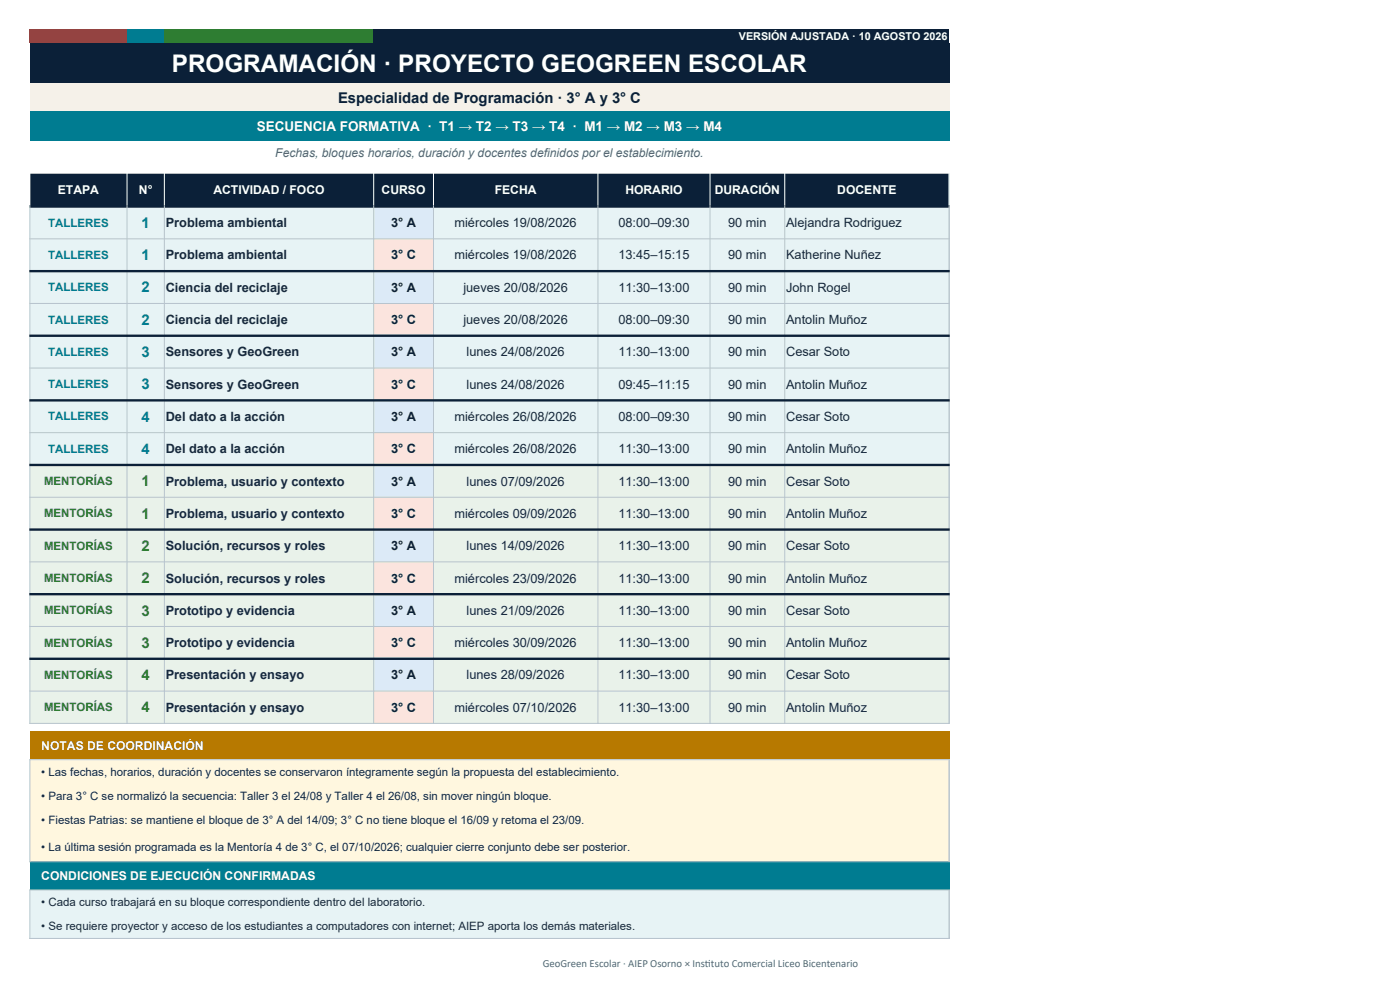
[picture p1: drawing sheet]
<svg xmlns="http://www.w3.org/2000/svg" width="297mm" height="210mm" viewBox="0 0 297 210" stroke-linecap="round" stroke-linejoin="round" font-family="sans-serif">
<defs><g id="words">
<text font-size="5.2" fill="#fff" x="36.5" y="15.2">PROGRAMACIÓN · PROYECTO GEOGREEN ESCOLAR</text>
<text font-size="3.1" fill="#0b2038" x="71.7" y="21.8">Especialidad de Programación · 3° A y 3° C</text>
<g font-size="3.1" fill="#007c91">
<text x="30" y="48.3">1</text>
<text x="30" y="55.2">1</text>
<text x="30" y="62">2</text>
<text x="30" y="68.9">2</text>
<text x="30" y="75.8">3</text>
<text x="30" y="82.6">3</text>
<text x="30" y="89.5">4</text>
<text x="30" y="96.3">4</text>
</g>
<g font-size="3.1" fill="#2e7d32">
<text x="30" y="103.2">1</text>
<text x="30" y="110">1</text>
<text x="30" y="116.9">2</text>
<text x="30" y="123.7">2</text>
<text x="30" y="130.6">3</text>
<text x="30" y="137.4">3</text>
<text x="30" y="144.3">4</text>
<text x="30" y="151.1">4</text>
</g>
<text font-size="2.9" fill="#fff" x="54.5" y="27.8">SECUENCIA FORMATIVA · T1 → T2 → T3 → T4 · M1 → M2 → M3 → M4</text>
<g font-size="2.7" fill="#16293d">
<text x="35.2" y="48.2">Problema ambiental</text>
<text x="96.4" y="48.2">miércoles 19/08/2026</text>
<text x="131.2" y="48.2">08:00–09:30</text>
<text x="154.5" y="48.2">90 min</text>
<text x="166.8" y="48.2">Alejandra Rodriguez</text>
<text x="35.2" y="55">Problema ambiental</text>
<text x="96.4" y="55">miércoles 19/08/2026</text>
<text x="131.2" y="55">13:45–15:15</text>
<text x="154.5" y="55">90 min</text>
<text x="166.8" y="55">Katherine Nuñez</text>
<text x="35.2" y="61.9">Ciencia del reciclaje</text>
<text x="98.3" y="61.9">jueves 20/08/2026</text>
<text x="131.2" y="61.9">11:30–13:00</text>
<text x="154.5" y="61.9">90 min</text>
<text x="166.8" y="61.9">John Rogel</text>
<text x="35.2" y="68.8">Ciencia del reciclaje</text>
<text x="98.3" y="68.8">jueves 20/08/2026</text>
<text x="131.2" y="68.8">08:00–09:30</text>
<text x="154.5" y="68.8">90 min</text>
<text x="166.8" y="68.8">Antolin Muñoz</text>
<text x="35.2" y="75.6">Sensores y GeoGreen</text>
<text x="99" y="75.6">lunes 24/08/2026</text>
<text x="131.2" y="75.6">11:30–13:00</text>
<text x="154.5" y="75.6">90 min</text>
<text x="166.8" y="75.6">Cesar Soto</text>
<text x="35.2" y="82.5">Sensores y GeoGreen</text>
<text x="99" y="82.5">lunes 24/08/2026</text>
<text x="131.2" y="82.5">09:45–11:15</text>
<text x="154.5" y="82.5">90 min</text>
<text x="166.8" y="82.5">Antolin Muñoz</text>
<text x="35.2" y="89.3">Del dato a la acción</text>
<text x="96.4" y="89.3">miércoles 26/08/2026</text>
<text x="131.2" y="89.3">08:00–09:30</text>
<text x="154.5" y="89.3">90 min</text>
<text x="166.8" y="89.3">Cesar Soto</text>
<text x="35.2" y="96.2">Del dato a la acción</text>
<text x="96.4" y="96.2">miércoles 26/08/2026</text>
<text x="131.2" y="96.2">11:30–13:00</text>
<text x="154.5" y="96.2">90 min</text>
<text x="166.8" y="96.2">Antolin Muñoz</text>
<text x="35.2" y="103">Problema, usuario y contexto</text>
<text x="99" y="103">lunes 07/09/2026</text>
<text x="131.2" y="103">11:30–13:00</text>
<text x="154.5" y="103">90 min</text>
<text x="166.8" y="103">Cesar Soto</text>
<text x="35.2" y="109.9">Problema, usuario y contexto</text>
<text x="96.4" y="109.9">miércoles 09/09/2026</text>
<text x="131.2" y="109.9">11:30–13:00</text>
<text x="154.5" y="109.9">90 min</text>
<text x="166.8" y="109.9">Antolin Muñoz</text>
<text x="35.2" y="116.7">Solución, recursos y roles</text>
<text x="99" y="116.7">lunes 14/09/2026</text>
<text x="131.2" y="116.7">11:30–13:00</text>
<text x="154.5" y="116.7">90 min</text>
<text x="166.8" y="116.7">Cesar Soto</text>
<text x="35.2" y="123.6">Solución, recursos y roles</text>
<text x="96.4" y="123.6">miércoles 23/09/2026</text>
<text x="131.2" y="123.6">11:30–13:00</text>
<text x="154.5" y="123.6">90 min</text>
<text x="166.8" y="123.6">Antolin Muñoz</text>
<text x="35.2" y="130.4">Prototipo y evidencia</text>
<text x="99" y="130.4">lunes 21/09/2026</text>
<text x="131.2" y="130.4">11:30–13:00</text>
<text x="154.5" y="130.4">90 min</text>
<text x="166.8" y="130.4">Cesar Soto</text>
<text x="35.2" y="137.3">Prototipo y evidencia</text>
<text x="96.4" y="137.3">miércoles 30/09/2026</text>
<text x="131.2" y="137.3">11:30–13:00</text>
<text x="154.5" y="137.3">90 min</text>
<text x="166.8" y="137.3">Antolin Muñoz</text>
<text x="35.2" y="144.1">Presentación y ensayo</text>
<text x="99" y="144.1">lunes 28/09/2026</text>
<text x="131.2" y="144.1">11:30–13:00</text>
<text x="154.5" y="144.1">90 min</text>
<text x="166.8" y="144.1">Cesar Soto</text>
<text x="35.2" y="151">Presentación y ensayo</text>
<text x="96.4" y="151">miércoles 07/10/2026</text>
<text x="131.2" y="151">11:30–13:00</text>
<text x="154.5" y="151">90 min</text>
<text x="166.8" y="151">Antolin Muñoz</text>
</g>
<g font-size="2.7" fill="#0b2038">
<text x="83" y="48.2">3° A</text>
<text x="83" y="55">3° C</text>
<text x="83" y="61.9">3° A</text>
<text x="83" y="68.8">3° C</text>
<text x="83" y="75.6">3° A</text>
<text x="83" y="82.5">3° C</text>
<text x="83" y="89.3">3° A</text>
<text x="83" y="96.2">3° C</text>
<text x="83" y="103">3° A</text>
<text x="83" y="109.9">3° C</text>
<text x="83" y="116.7">3° A</text>
<text x="83" y="123.6">3° C</text>
<text x="83" y="130.4">3° A</text>
<text x="83" y="137.3">3° C</text>
<text x="83" y="144.1">3° A</text>
<text x="83" y="151">3° C</text>
</g>
<text font-size="2.6" fill="#526577" x="58.4" y="33.4">Fechas, bloques horarios, duración y docentes definidos por el establecimiento.</text>
<g font-size="2.6" fill="#fff">
<text x="12.3" y="41.2">ETAPA</text>
<text x="29.5" y="41.2">N°</text>
<text x="45.3" y="41.2">ACTIVIDAD / FOCO</text>
<text x="81" y="41.2">CURSO</text>
<text x="105" y="41.2">FECHA</text>
<text x="132.7" y="41.2">HORARIO</text>
<text x="151.6" y="41.2">DURACIÓN</text>
<text x="177.6" y="41.2">DOCENTE</text>
<text x="8.8" y="159.1">NOTAS DE COORDINACIÓN</text>
<text x="8.8" y="186.7">CONDICIONES DE EJECUCIÓN CONFIRMADAS</text>
</g>
<g font-size="2.4" fill="#007c91">
<text x="10.2" y="48.1">TALLERES</text>
<text x="10.2" y="54.9">TALLERES</text>
<text x="10.2" y="61.8">TALLERES</text>
<text x="10.2" y="68.6">TALLERES</text>
<text x="10.2" y="75.5">TALLERES</text>
<text x="10.2" y="82.3">TALLERES</text>
<text x="10.2" y="89.2">TALLERES</text>
<text x="10.2" y="96">TALLERES</text>
</g>
<g font-size="2.4" fill="#2e7d32">
<text x="9.3" y="102.9">MENTORÍAS</text>
<text x="9.3" y="109.7">MENTORÍAS</text>
<text x="9.3" y="116.6">MENTORÍAS</text>
<text x="9.3" y="123.5">MENTORÍAS</text>
<text x="9.3" y="130.3">MENTORÍAS</text>
<text x="9.3" y="137.2">MENTORÍAS</text>
<text x="9.3" y="144">MENTORÍAS</text>
<text x="9.3" y="150.9">MENTORÍAS</text>
</g>
<g font-size="2.4" fill="#16293d">
<text x="8.8" y="164.6">• Las fechas, horarios, duración y docentes se conservaron íntegramente según la propuesta del establecimiento.</text>
<text x="8.8" y="169.7">• Para 3° C se normalizó la secuencia: Taller 3 el 24/08 y Taller 4 el 26/08, sin mover ningún bloque.</text>
<text x="8.8" y="174.9">• Fiestas Patrias: se mantiene el bloque de 3° A del 14/09; 3° C no tiene bloque el 16/09 y retoma el 23/09.</text>
<text x="8.8" y="180.5">• La última sesión programada es la Mentoría 4 de 3° C, el 07/10/2026; cualquier cierre conjunto debe ser posterior.</text>
<text x="8.8" y="192.2">• Cada curso trabajará en su bloque correspondiente dentro del laboratorio.</text>
<text x="8.8" y="197.3">• Se requiere proyector y acceso de los estudiantes a computadores con internet; AIEP aporta los demás materiales.</text>
</g>
<text font-size="2.3" fill="#fff" x="156.7" y="8.5">VERSIÓN AJUSTADA · 10 AGOSTO 2026</text>
<g font-size="2.3" fill="#526577">
<text x="115.1" y="205.2">GeoGreen Escolar · AIEP Osorno × Inst</text>
<text x="149.6" y="205.2">ituto Comercial Liceo Bicentenario</text>
</g>
</g></defs>
<path d="M6.3 6.3h20.7v2.8h-20.7z" fill-rule="evenodd" fill="#d52b1e"/>
<path d="M26.9 6.3h8v2.8h-8z" fill-rule="evenodd" fill="#007c91"/>
<path d="M34.9 6.3h44.4v2.8h-44.4z" fill-rule="evenodd" fill="#2e7d32"/>
<g fill="#0b2038">
<path d="M79.3 6.3h122.1v2.8h-122.1z" fill-rule="evenodd"/>
<path d="M6.3 9.1h195.1v8.6h-195.1z" fill-rule="evenodd"/>
</g>
<path d="M6.3 17.7h195.1v6h-195.1z" fill-rule="evenodd" fill="#f5f1e9"/>
<path d="M6.3 23.7h195.1v6.2h-195.1z" fill-rule="evenodd" fill="#007c91"/>
<path d="M6.3 36.7h195.1v7.1h-195.1z" fill-rule="evenodd" fill="#0b2038"/>
<path d="M6.3 43.8h73v6.9h-73z" fill-rule="evenodd" fill="#e7f3f5"/>
<path d="M79.3 43.8h12.7v6.9h-12.7z" fill-rule="evenodd" fill="#dceaf7"/>
<g fill="#e7f3f5">
<path d="M92 43.8h109.4v6.9h-109.4z" fill-rule="evenodd"/>
<path d="M6.3 50.7h73v6.8h-73z" fill-rule="evenodd"/>
</g>
<path d="M79.3 50.7h12.7v6.8h-12.7z" fill-rule="evenodd" fill="#fbe4de"/>
<g fill="#e7f3f5">
<path d="M92 50.7h109.4v6.8h-109.4z" fill-rule="evenodd"/>
<path d="M6.3 57.5h73v6.9h-73z" fill-rule="evenodd"/>
</g>
<path d="M79.3 57.5h12.7v6.9h-12.7z" fill-rule="evenodd" fill="#dceaf7"/>
<g fill="#e7f3f5">
<path d="M92 57.5h109.4v6.9h-109.4z" fill-rule="evenodd"/>
<path d="M6.3 64.4h73v6.8h-73z" fill-rule="evenodd"/>
</g>
<path d="M79.3 64.4h12.7v6.8h-12.7z" fill-rule="evenodd" fill="#fbe4de"/>
<g fill="#e7f3f5">
<path d="M92 64.4h109.4v6.8h-109.4z" fill-rule="evenodd"/>
<path d="M6.3 71.2h73v6.9h-73z" fill-rule="evenodd"/>
</g>
<path d="M79.3 71.2h12.7v6.9h-12.7z" fill-rule="evenodd" fill="#dceaf7"/>
<g fill="#e7f3f5">
<path d="M92 71.2h109.4v6.9h-109.4z" fill-rule="evenodd"/>
<path d="M6.3 78.1h73v6.8h-73z" fill-rule="evenodd"/>
</g>
<path d="M79.3 78.1h12.7v6.8h-12.7z" fill-rule="evenodd" fill="#fbe4de"/>
<g fill="#e7f3f5">
<path d="M92 78.1h109.4v6.8h-109.4z" fill-rule="evenodd"/>
<path d="M6.3 84.9h73v6.9h-73z" fill-rule="evenodd"/>
</g>
<path d="M79.3 84.9h12.7v6.9h-12.7z" fill-rule="evenodd" fill="#dceaf7"/>
<g fill="#e7f3f5">
<path d="M92 84.9h109.4v6.9h-109.4z" fill-rule="evenodd"/>
<path d="M6.3 91.8h73v6.8h-73z" fill-rule="evenodd"/>
</g>
<path d="M79.3 91.8h12.7v6.8h-12.7z" fill-rule="evenodd" fill="#fbe4de"/>
<path d="M92 91.8h109.4v6.8h-109.4z" fill-rule="evenodd" fill="#e7f3f5"/>
<path d="M6.3 98.6h73v6.9h-73z" fill-rule="evenodd" fill="#e9f2ea"/>
<path d="M79.3 98.6h12.7v6.9h-12.7z" fill-rule="evenodd" fill="#dceaf7"/>
<g fill="#e9f2ea">
<path d="M92 98.6h109.4v6.9h-109.4z" fill-rule="evenodd"/>
<path d="M6.3 105.5h73v6.8h-73z" fill-rule="evenodd"/>
</g>
<path d="M79.3 105.5h12.7v6.8h-12.7z" fill-rule="evenodd" fill="#fbe4de"/>
<g fill="#e9f2ea">
<path d="M92 105.5h109.4v6.8h-109.4z" fill-rule="evenodd"/>
<path d="M6.3 112.3h73v6.9h-73z" fill-rule="evenodd"/>
</g>
<path d="M79.3 112.3h12.7v6.9h-12.7z" fill-rule="evenodd" fill="#dceaf7"/>
<g fill="#e9f2ea">
<path d="M92 112.3h109.4v6.9h-109.4z" fill-rule="evenodd"/>
<path d="M6.3 119.2h73v6.9h-73z" fill-rule="evenodd"/>
</g>
<path d="M79.3 119.2h12.7v6.9h-12.7z" fill-rule="evenodd" fill="#fbe4de"/>
<g fill="#e9f2ea">
<path d="M92 119.2h109.4v6.9h-109.4z" fill-rule="evenodd"/>
<path d="M6.3 126h73v6.9h-73z" fill-rule="evenodd"/>
</g>
<path d="M79.3 126h12.7v6.9h-12.7z" fill-rule="evenodd" fill="#dceaf7"/>
<g fill="#e9f2ea">
<path d="M92 126h109.4v6.9h-109.4z" fill-rule="evenodd"/>
<path d="M6.3 132.9h73v6.9h-73z" fill-rule="evenodd"/>
</g>
<path d="M79.3 132.9h12.7v6.9h-12.7z" fill-rule="evenodd" fill="#fbe4de"/>
<g fill="#e9f2ea">
<path d="M92 132.9h109.4v6.9h-109.4z" fill-rule="evenodd"/>
<path d="M6.3 139.7h73v6.9h-73z" fill-rule="evenodd"/>
</g>
<path d="M79.3 139.7h12.7v6.9h-12.7z" fill-rule="evenodd" fill="#dceaf7"/>
<g fill="#e9f2ea">
<path d="M92 139.7h109.4v6.9h-109.4z" fill-rule="evenodd"/>
<path d="M6.3 146.6h73v6.9h-73z" fill-rule="evenodd"/>
</g>
<path d="M79.3 146.6h12.7v6.9h-12.7z" fill-rule="evenodd" fill="#fbe4de"/>
<path d="M92 146.6h109.4v6.9h-109.4z" fill-rule="evenodd" fill="#e9f2ea"/>
<path d="M6.3 155.2h195.1v6h-195.1z" fill-rule="evenodd" fill="#b77900"/>
<path d="M6.3 161.2h195.1v21.6h-195.1z" fill-rule="evenodd" fill="#fff7df"/>
<path d="M6.3 182.8h195.1v6h-195.1z" fill-rule="evenodd" fill="#007c91"/>
<path d="M6.3 188.8h195.1v10.3h-195.1z" fill-rule="evenodd" fill="#e7f3f5"/>
<path d="M6.2 36.7h195.3M6.3 36.6v7.5M26.9 36.6v7.5M34.9 36.6v7.5M79.3 36.6v7.5M92 36.6v7.5M126.8 36.6v7.5M150.6 36.6v7.5M166.5 36.6v7.5M201.4 36.6v7.5" fill="none" stroke="#fff" stroke-width=".21"/>
<path d="M6.2 43.8h195.3M6.2 57.5h195.3M6.2 71.2h195.3M6.2 84.9h195.3M6.2 98.6h195.3M6.2 112.3h195.3M6.2 126h195.3M6.2 139.7h195.3" fill="none" stroke="#0b2038" stroke-width=".5"/>
<g fill="none" stroke="#b8c4ce" stroke-width=".21">
<path d="M6.2 50.7h195.3M6.3 43.6v110M26.9 43.6v110M34.9 43.6v110M79.3 43.6v110M92 43.6v110M126.8 43.6v110M150.6 43.6v110M166.5 43.6v110M201.4 43.6v110M6.2 64.4h195.3M6.2 78.1h195.3"/>
<path d="M6.2 91.8h195.3M6.2 105.5h195.3M6.2 119.2h195.3M6.2 132.9h195.3M6.2 146.6h195.3M6.2 153.5h195.3M6.2 161.2h195.3M6.3 161.1v21.8M201.4 161.1v21.8M6.2 182.8h195.3M6.2 188.8h195.3M6.2 199.1h195.3"/>
<path d="M6.3 188.7v10.5M201.4 188.7v10.5"/>
</g>
<use href="#words"/>
</svg>
